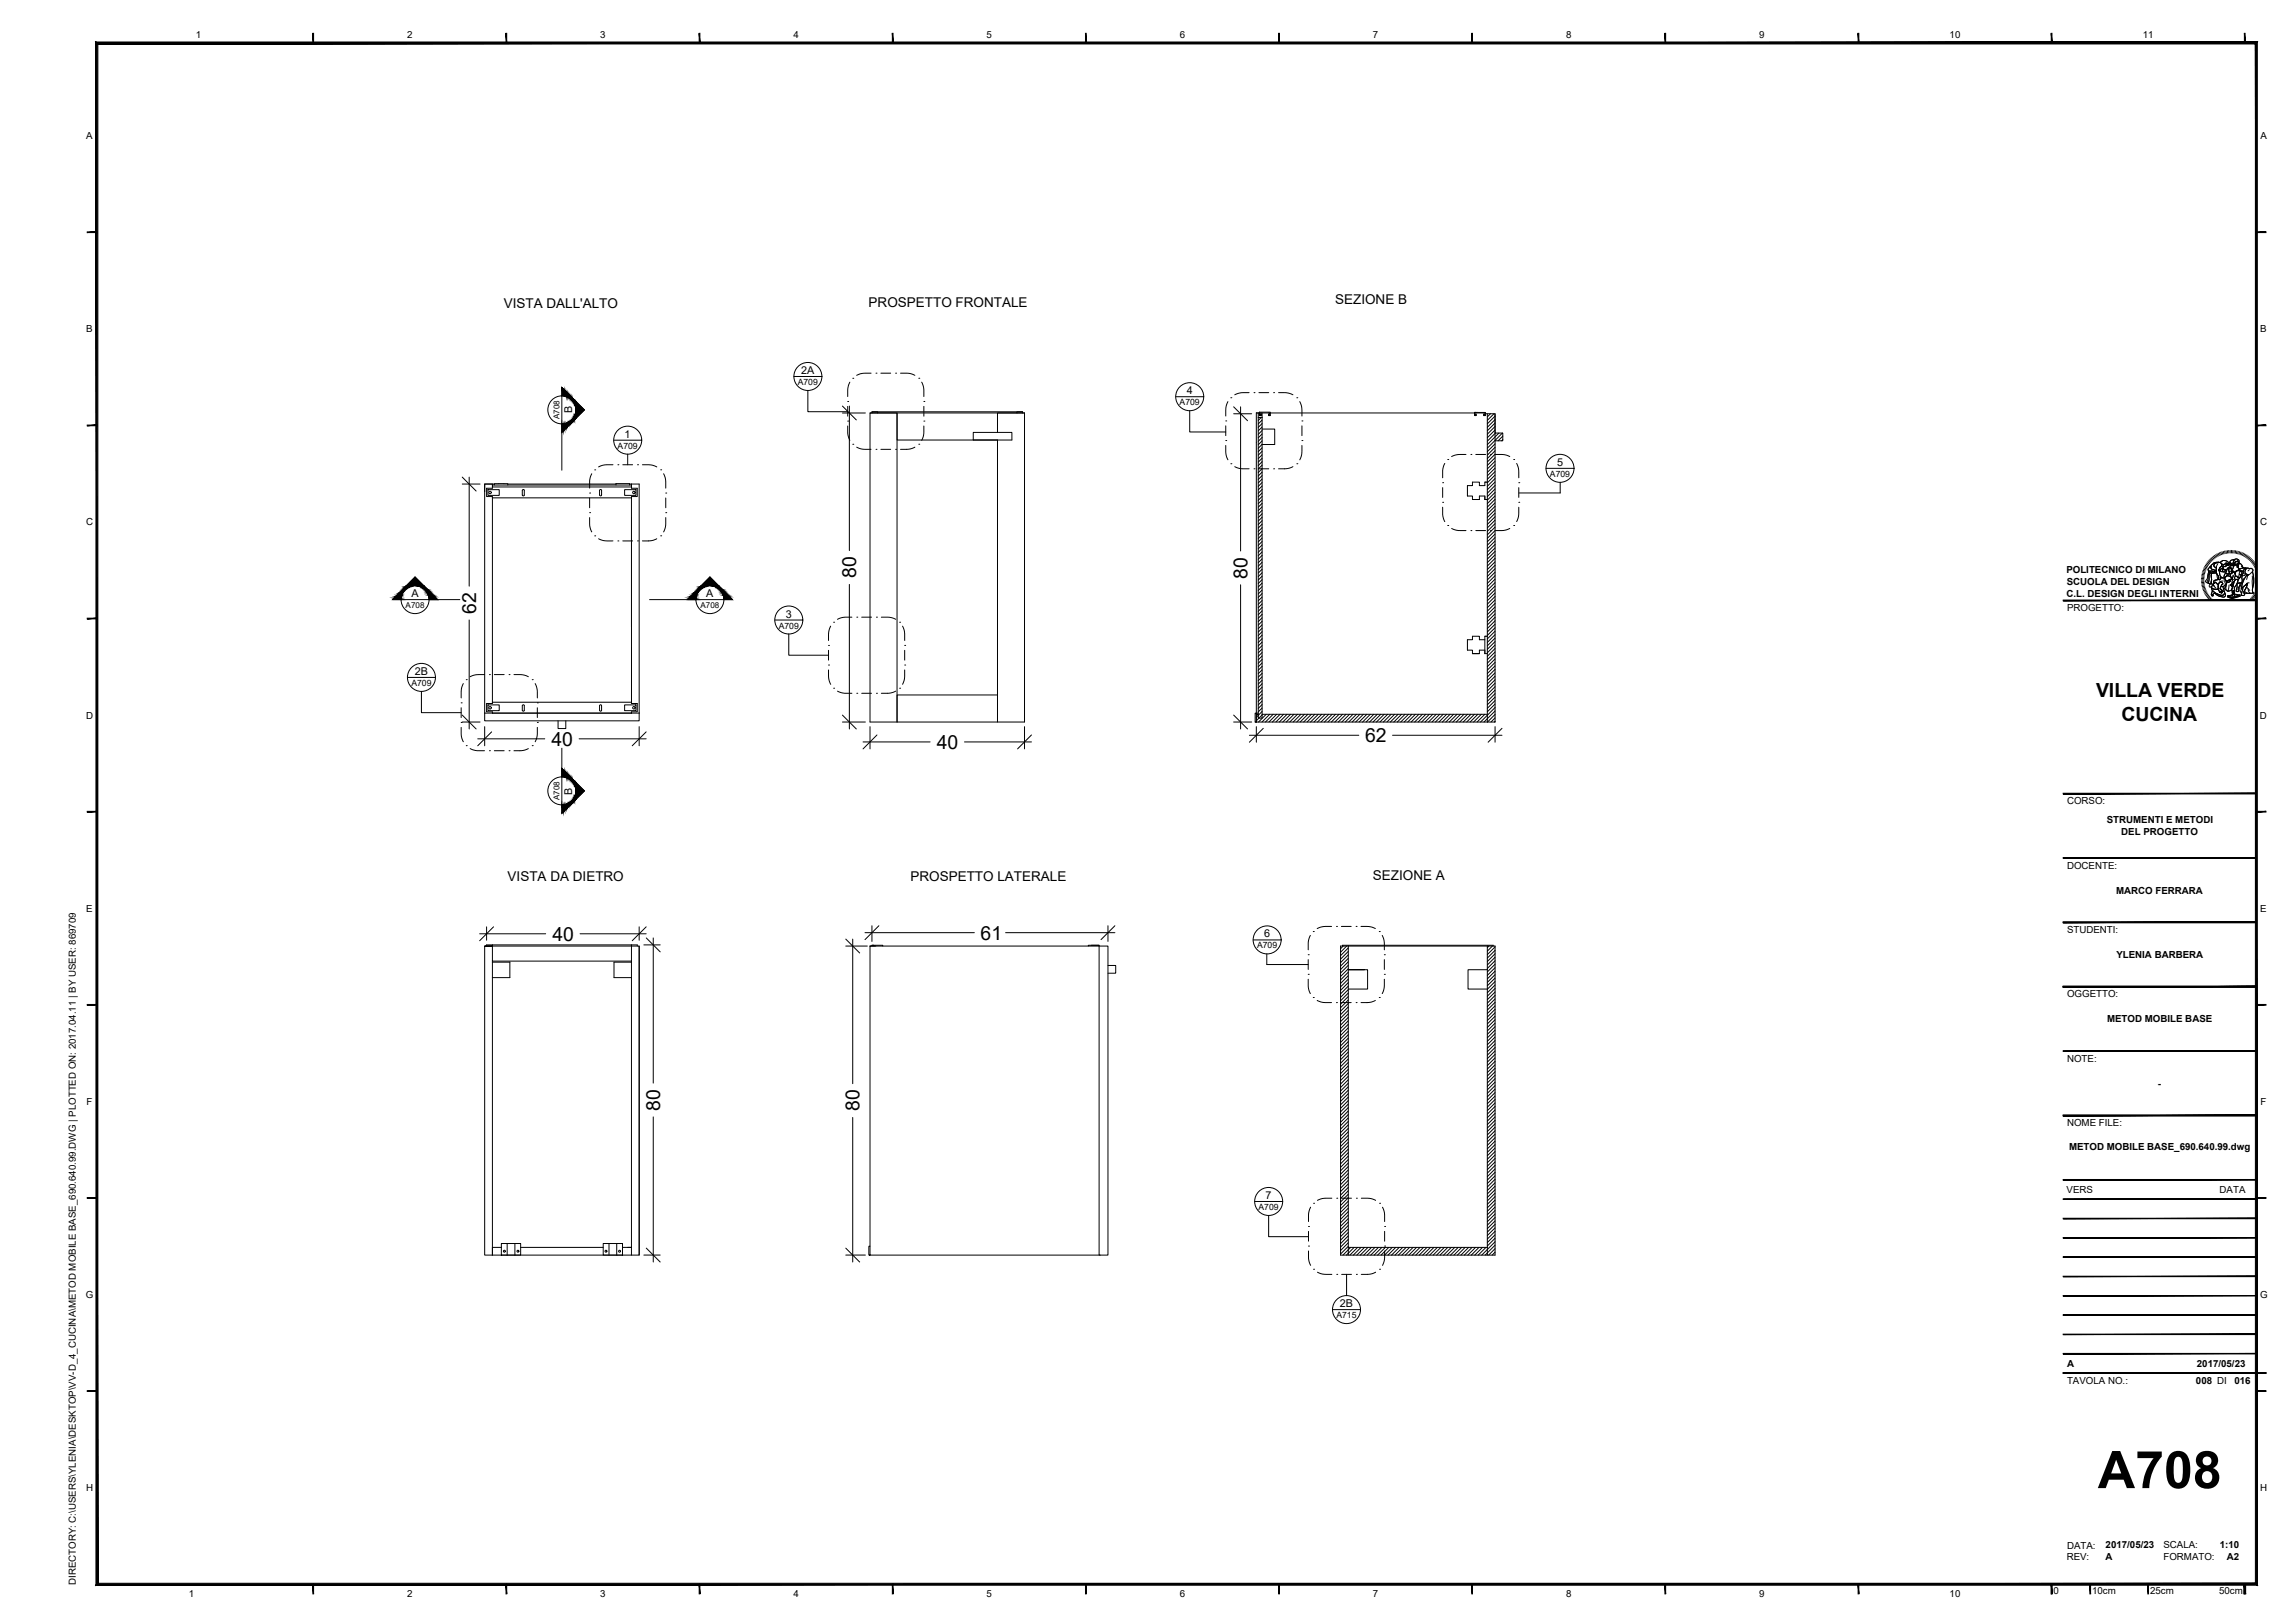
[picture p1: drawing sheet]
<svg xmlns="http://www.w3.org/2000/svg" width="594mm" height="420mm" viewBox="0 0 594 420" stroke-linecap="round" stroke-linejoin="round" font-family="sans-serif">
<defs><g id="words">
<text font-size="13.4" x="543" y="385.2">A708</text>
<g font-size="5">
<text x="221.6" y="149.7" transform="rotate(-90 221.6 149.7)">80</text>
<text x="322.9" y="149.8" transform="rotate(-90 322.9 149.8)">80</text>
<text x="123.2" y="158.9" transform="rotate(-90 123.2 158.9)">62</text>
<text x="542.6" y="180.6">VILLA VERDE</text>
<text x="549.2" y="186.6">CUCINA</text>
<text x="142.8" y="193">40</text>
<text x="242.5" y="193.8">40</text>
<text x="353.4" y="192.1">62</text>
<text x="143" y="243.5">40</text>
<text x="253.8" y="243.2">61</text>
<text x="170.9" y="287.5" transform="rotate(-90 170.9 287.5)">80</text>
<text x="222.5" y="287.7" transform="rotate(-90 222.5 287.7)">80</text>
</g>
<g font-size="3.5">
<text x="130.4" y="79.7">VISTA DALL'ALTO</text>
<text x="224.9" y="79.5">PROSPETTO FRONTALE</text>
<text x="345.6" y="78.8">SEZIONE B</text>
<text x="355.4" y="227.8">SEZIONE A</text>
<text x="131.4" y="228.1">VISTA DA DIETRO</text>
<text x="235.7" y="228.2">PROSPETTO LATERALE</text>
</g>
<g font-size="2.8">
<text x="207.4" y="96.8">2A</text>
<text x="148.1" y="107" transform="rotate(-90 148.1 107)">B</text>
<text x="307.2" y="102.1">4</text>
<text x="161.7" y="113.3">1</text>
<text x="403" y="120.6">5</text>
<text x="106.5" y="154.6">A</text>
<text x="182.8" y="154.6">A</text>
<text x="203.4" y="159.9">3</text>
<text x="107.4" y="174.7">2B</text>
<text x="148.1" y="205.7" transform="rotate(-90 148.1 205.7)">B</text>
<text x="327.2" y="242.7">6</text>
<text x="327.6" y="310.4">7</text>
<text x="346.8" y="338.4">2B</text>
</g>
<g font-size="2.5">
<text x="50.7" y="10">1</text>
<text x="105.4" y="10">2</text>
<text x="155.4" y="10">3</text>
<text x="205.4" y="10">4</text>
<text x="255.4" y="10">5</text>
<text x="305.4" y="10">6</text>
<text x="355.4" y="10">7</text>
<text x="405.4" y="10">8</text>
<text x="455.4" y="10">9</text>
<text x="504.7" y="10">10</text>
<text x="554.7" y="10">11</text>
<text x="22.3" y="36">A</text>
<text x="585.1" y="36">A</text>
<text x="22.3" y="86">B</text>
<text x="585.1" y="86">B</text>
<text x="22.3" y="136">C</text>
<text x="585.1" y="136">C</text>
<text x="534.9" y="148.4">POLITECNICO DI MILANO</text>
<text x="535" y="154.4">C.L. DESIGN DEGLI INTERNI</text>
<text x="535" y="151.4">SCUOLA DEL DESIGN</text>
<text x="535.1" y="158.2">PROGETTO:</text>
<text x="22.3" y="186">D</text>
<text x="585" y="186">D</text>
<text x="535.1" y="208.2">CORSO:</text>
<text x="545.3" y="213.2">STRUMENTI E METODI</text>
<text x="549.1" y="216.2">DEL PROGETTO</text>
<text x="535.1" y="224.9">DOCENTE:</text>
<text x="547.7" y="231.3">MARCO FERRARA</text>
<text x="22.3" y="236">E</text>
<text x="585.1" y="236">E</text>
<text x="535.1" y="241.6">STUDENTI:</text>
<text x="547.8" y="248">YLENIA BARBERA</text>
<text x="535.1" y="258.2">OGGETTO:</text>
<text x="545.4" y="264.7">METOD MOBILE BASE</text>
<text x="535.1" y="274.9">NOTE:</text>
<text x="558.6" y="281.3">-</text>
<text x="22.4" y="286">F</text>
<text x="585.1" y="286">F</text>
<text x="535.1" y="291.6">NOME FILE:</text>
<text x="535.6" y="297.8">METOD MOBILE BASE_690.640.99.dwg</text>
<text x="534.9" y="308.8">VERS</text>
<text x="574.6" y="308.8">DATA</text>
<text x="22.2" y="336">G</text>
<text x="585" y="336">G</text>
<text x="535.1" y="353.8">A</text>
<text x="568.7" y="353.8">2017/05/23</text>
<text x="535.1" y="358.4">TAVOLA NO.:</text>
<text x="568.4" y="358.4">008 DI</text>
<text x="578.4" y="358.4">016</text>
<text x="22.3" y="386">H</text>
<text x="585.1" y="386">H</text>
<text x="535.1" y="400.9">DATA:</text>
<text x="545.1" y="400.8">2017/05/23</text>
<text x="560" y="400.8">SCALA:</text>
<text x="574.6" y="400.8">1:10</text>
<text x="535" y="403.8">REV:</text>
<text x="545.1" y="403.8">A</text>
<text x="560" y="403.8">FORMATO:</text>
<text x="576.4" y="403.8">A2</text>
<text x="19.6" y="410.4" transform="rotate(-90 19.6 410.4)">DIRECTORY: C:\USERS\YLENIA\DESKTOP\VV-D_4_CUCINA\METOD MOBILE BASE_690.640.99.DWG | PLOTTED ON: 2017.04.11 | BY USER: 869709</text>
<text x="48.9" y="413.5">1</text>
<text x="105.4" y="413.5">2</text>
<text x="155.4" y="413.5">3</text>
<text x="205.4" y="413.5">4</text>
<text x="255.4" y="413.5">5</text>
<text x="305.4" y="413.5">6</text>
<text x="355.4" y="413.5">7</text>
<text x="405.4" y="413.5">8</text>
<text x="455.4" y="413.5">9</text>
<text x="504.7" y="413.5">10</text>
<text x="531.6" y="412.6">0</text>
<text x="541.6" y="412.6">10cm</text>
<text x="556.6" y="412.6">25cm</text>
<text x="574.4" y="412.6">50cm</text>
</g>
<g font-size="2.2">
<text x="206.5" y="99.7">A709</text>
<text x="305.4" y="104.9">A709</text>
<text x="159.9" y="116.2">A709</text>
<text x="401.2" y="123.4">A709</text>
<text x="201.6" y="162.7">A709</text>
<text x="106.5" y="177.6">A709</text>
<text x="325.4" y="245.5">A709</text>
<text x="325.8" y="313.2">A709</text>
<text x="345.9" y="341.2">A715</text>
</g>
<g font-size="2.1">
<text x="144.8" y="108.6" transform="rotate(-90 144.8 108.6)">A708</text>
<text x="105" y="157.3">A708</text>
<text x="181.3" y="157.3">A708</text>
<text x="144.8" y="207.2" transform="rotate(-90 144.8 207.2)">A708</text>
</g>
</g></defs>
<!-- layer: A-FURN -->
<g fill="none" stroke="#000" stroke-width=".26">
<path d="M225.2 106.9h40v80h-40zM225.2 106.9h7v80v-7h26M232.2 106.9v7h26v73M251.9 111.9h10v2h-10zM265.2 106.9h-7v5M325.2 106.9h.5M325.7 108.1h1v77.8h-1v-1h-.5h.5zM326.5 108.1l-.8 .8M326.7 108.7l-1 1.1M326.7 109.6l-1 1M326.7 110.5l-1 1M326.7 111.4l-1 1"/>
<path d="M326.7 112.3l-1 1M326.7 113.2l-1 1M326.7 114.1l-1 1M326.7 115l-1 1M326.7 115.9l-1 1M326.7 116.8l-1 1M326.7 117.7l-1 1M326.7 118.6l-1 1M326.7 119.5l-1 1M328.8 106.9h52.9M384.5 107.1h2.5v79.8h-61.8v-2M385 107.1v79.8"/>
<path d="M385.8 107.1l-.8 .8M386.7 107.1l-1.7 1.7M387 116.7l-2 2M387 117.6l-2 2M387 107.1v5h2v2h-2M387 107.7l-2 2M387 108.6l-2 2M387 109.5l-2 2M387 110.4l-2 2M387 111.3l-2 2M387 114.9l-2 2M387 115.8l-2 2"/>
<path d="M387 118.5l-2 2M387 119.4l-2 2M387.1 112.1l-2.1 2.1M388 112.1l-3 3M388.9 112.1l-3.9 3.9M389 112.9l-1.2 1.2M389 113.8l-.3 .3M127.5 125.6v-.3h-2v59.3M127.5 128.9v52.9M128 125.3h-2.5v2M131.5 125.3h28M163 125.3h2.5v59.3"/>
<path d="M163.5 128.9v52.9M163.5 125.3v.3M326.7 121.4l-1 .9M326.7 120.4l-1 1M326.7 121.3v.1M326.7 122.2l-1 1M326.7 123.1l-1 1M326.7 124l-1 1M326.7 124.9l-1 1M326.7 125.8l-1 1M326.7 126.7l-1 1M326.7 127.6l-1 1"/>
<path d="M326.7 128.5l-1 1M326.7 129.4l-1 1M326.7 130.3l-1 1M326.7 131.2l-1 1M326.7 132.1l-1 1M326.7 133l-1 1M326.7 133.9l-1 1M326.7 134.8l-1 1M326.7 135.7l-1 1M326.7 136.6l-1 1M326.7 137.5l-1 1M326.7 138.4l-1 1"/>
<path d="M326.7 139.3l-1 1M387 135.6l-2 2M387 136.5l-2 2M387 120.3l-2 2M387 121.2l-2 2M387 122.1l-2 2M387 123l-2 2M387 123.9l-2 2M387 124.8l-2 2M387 125.7l-2 2M387 126.6l-2 2M387 127.5l-2 2"/>
<path d="M387 128.4l-2 2M387 129.3l-2 2M387 130.2l-2 2M387 131.1l-2 2M387 132l-2 2M387 132.9l-2 2M387 133.8l-2 2M387 134.7l-2 2M387 137.4l-2 2M387 138.3l-2 2M387 139.2l-2 2M326.7 140.2l-1 1"/>
<path d="M326.7 141.1l-1 1M326.7 142l-1 1M326.7 142.9l-1 1M326.7 143.8l-1 1M326.7 144.7l-1 1M326.7 145.6l-1 1M326.7 146.5l-1 1M326.7 147.4l-1 1M326.7 148.3l-1 1M326.7 149.2l-1 1M326.7 150.1l-1 1M326.7 151l-1 1"/>
<path d="M326.7 151.9l-1 1M326.7 152.8l-1 1M326.7 153.7l-1 .9M326.7 154.6l-1 .9M326.7 155.5l-1 .9M326.7 156.3l-1 1M326.7 157.2l-1 1M326.7 158.1l-1 1M326.7 159l-1 1M326.7 159.9l-1 1M387 140.1l-2 2M387 140.9l-2 2"/>
<path d="M387 141.8l-2 2M387 142.7l-2 2M387 143.6l-2 2M387 144.5l-2 2M387 145.4l-2 2M387 146.3l-2 2M387 147.2l-2 2M387 148.1l-2 2M387 149l-2 2M387 149.9l-2 2M387 150.8l-2 2M387 151.7l-2 2"/>
<path d="M387 152.6l-2 2M387 153.5l-2 2M387 154.4l-2 2M387 155.3l-2 2M387 156.2l-2 2M387 157.1l-2 2M387 158l-2 2M387 158.9l-2 2M387 159.8l-2 2M326.7 167.1l-1 1M326.7 168l-1 1M326.7 178.8l-1 1"/>
<path d="M326.7 179.7l-1 1M326.7 160.8l-1 1M326.7 161.7l-1 1M326.7 162.6l-1 1M326.7 163.5l-1 1M326.7 164.4l-1 1M326.7 165.3l-1 1M326.7 166.2l-1 1M326.7 168.9l-1 1M326.7 169.8l-1 1M326.7 170.7l-1 1M326.7 171.6l-1 1"/>
<path d="M326.7 172.5l-1 1M326.7 173.4l-1 1M326.7 174.3l-1 1M326.7 175.2l-1 1M326.7 176.1l-1 1M326.7 177l-1 1M326.7 177.9l-1 1M387 160.7l-2 2M387 161.6l-2 2M387 162.5l-2 2M387 163.4l-2 2M387 164.3l-2 2"/>
<path d="M387 165.2l-2 2M387 166.1l-2 2M387 167l-2 2M387 167.9l-2 2M387 168.8l-2 2M387 169.7l-2 2M387 170.6l-2 2M387 171.5l-2 2M387 172.4l-2 2M387 173.3l-2 2M387 174.2l-2 2M387 175.1l-2 2"/>
<path d="M387 176l-2 2M387 176.9l-2 2M387 177.8l-2 2M387 178.7l-2 2M387 179.6l-2 2M125.5 184.6v2h40v-2M125.5 184.6h2M144.5 186.6v2h2v-2M163.5 184.6h2M326.7 184.2l-1.5 1.5M326.7 180.6l-1 1M326.7 181.5l-1 1"/>
<path d="M326.7 182.4l-1 1M326.7 183.3l-1 1M326.7 184.9h58.3M326.9 184.9l-1.7 1.7M327.8 184.9l-2 2M328.7 184.9l-2 2M329.6 184.9l-2 2M330.5 184.9l-2 2M331.4 184.9l-2 2M332.3 184.9l-2 2M333.2 184.9l-2 2M334.1 184.9l-2 2"/>
<path d="M335 184.9l-2 2M335.9 184.9l-2 2M336.8 184.9l-2 2M337.7 184.9l-2 2M338.6 184.9l-2 2M339.5 184.9l-2 2M340.3 184.9l-2 2M341.2 184.9l-2 2M342.1 184.9l-2 2M343 184.9l-2 2M343.9 184.9l-2 2M344.8 184.9l-2 2"/>
<path d="M345.7 184.9l-2 2M346.6 184.9l-2 2M347.5 184.9l-2 2M348.4 184.9l-2 2M349.3 184.9l-2 2M350.2 184.9l-2 2M351.1 184.9l-2 2M352 184.9l-2 2M352.9 184.9l-2 2M353.8 184.9l-2 2M354.7 184.9l-2 2M355.6 184.9l-2 2"/>
<path d="M356.5 184.9l-2 2M357.4 184.9l-2 2M358.3 184.9l-2 2M359.2 184.9l-2 2M360.1 184.9l-2 2M361 184.9l-2 2M361.9 184.9l-2 2M362.8 184.9l-2 2M363.7 184.9l-2 2M364.6 184.9l-2 2M365.5 184.9l-2 2M366.4 184.9l-2 2"/>
<path d="M367.3 184.9l-2 2M368.2 184.9l-2 2M369.1 184.9l-2 2M370 184.9l-2 2M370.9 184.9l-2 2M371.8 184.9l-2 2M372.7 184.9l-2 2M373.6 184.9l-2 2M374.5 184.9l-2 2M375.4 184.9l-2 2M376.3 184.9l-2 2M377.2 184.9l-2 2"/>
<path d="M378.1 184.9l-2 2M379 184.9l-2 2M379.9 184.9l-2 2M380.8 184.9l-2 2M381.7 184.9l-2 2M382.6 184.9l-2 2M383.5 184.9l-2 2M384.4 184.9l-2 2M387 183.2l-3.7 3.7M387 184.1l-2.8 2.8M387 180.5l-2 2M387 181.4l-2 2"/>
<path d="M387 182.3l-2 2M387 184.9l-2 2M387 185.8l-1.1 1.1M387 186.7l-.2 .2M125.5 244.9h40v80h-40v-80h2M127.5 248.8v76.1v-2h2.3M163.5 248.8v76.1M165.5 244.9v80M225.2 244.9h61.6v80h-61.6zM225.2 244.9h1.5M284.5 244.9v80h.3M286.8 249.9h2v2h-2"/>
<path d="M347.7 244.9l-.7 .7M348.6 244.9l-1.6 1.6M349 258l-2 2M349 258.9l-2 2M349 245.4l-2 2M349 246.3l-2 2M349 247.2l-2 2M349 248.1l-2 2M349 249l-2 2M349 249.9l-2 2M349 250.8l-2 2M349 251.7l-2 2"/>
<path d="M349 252.6l-2 2M349 253.5l-2 2M349 254.4l-2 2M349 255.3l-2 2M349 256.2l-2 2M349 257.1l-2 2M349 259.8l-2 2M385.4 244.9l-.4 .4M386.3 244.9l-1.3 1.3M387 245.1l-2 2M387 246l-2 2M387 246.9l-2 2"/>
<path d="M387 247.8l-2 2M387 248.7l-2 2M387 249.6l-2 2M387 250.5l-2 2M387 251.4l-2 2M387 252.3l-2 2M387 253.2l-2 2M387 254.1l-2 2M387 255l-2 2M387 255.9l-2 2M387 256.8l-2 2M387 257.7l-2 2"/>
<path d="M387 258.6l-2 2M387 259.5l-2 2M349 260.7l-2 2M349 261.6l-2 2M349 262.5l-2 2M349 263.4l-2 2M349 264.3l-2 2M349 265.2l-2 2M349 266.1l-2 2M349 267l-2 2M349 267.9l-2 2M349 268.8l-2 2"/>
<path d="M349 269.7l-2 2M349 270.5l-2 2M349 271.4l-2 2M349 272.3l-2 2M349 273.2l-2 2M349 274.1l-2 2M349 275l-2 2M349 275.9l-2 2M349 276.8l-2 2M349 277.7l-2 2M349 278.6l-2 2M349 279.5l-2 2"/>
<path d="M387 260.4l-2 2M387 261.3l-2 2M387 262.2l-2 2M387 263.1l-2 2M387 264l-2 2M387 264.9l-2 2M387 265.8l-2 2M387 266.7l-2 2M387 267.6l-2 2M387 268.5l-2 2M387 269.4l-2 2M387 270.3l-2 2"/>
<path d="M387 271.2l-2 2M387 272.1l-2 2M387 273l-2 2M387 273.9l-2 2M387 274.8l-2 2M387 275.7l-2 2M387 276.6l-2 2M387 277.5l-2 2M387 278.3l-2 2M387 279.2l-2 2M349 280.4l-2 2M349 281.3l-2 2"/>
<path d="M349 282.2l-2 2M349 283.1l-2 2M349 284l-2 2M349 284.9l-2 2M349 285.8l-2 2M349 286.7l-2 2M349 287.6l-2 2M349 288.5l-2 2M349 289.4l-2 2M349 290.3l-2 2M349 291.2l-2 2M349 292.1l-2 2"/>
<path d="M349 293l-2 2M349 293.9l-2 2M349 294.8l-2 2M349 295.7l-2 2M349 296.6l-2 2M349 297.5l-2 2M349 298.4l-2 2M349 299.3l-2 2M387 280.1l-2 2M387 281l-2 2M387 281.9l-2 2M387 282.8l-2 2"/>
<path d="M387 283.7l-2 2M387 284.6l-2 2M387 285.5l-2 2M387 286.4l-2 2M387 287.3l-2 2M387 288.2l-2 2M387 289.1l-2 2M387 290l-2 2M387 290.9l-2 2M387 291.8l-2 2M387 292.7l-2 2M387 293.6l-2 2"/>
<path d="M387 294.5l-2 2M387 295.4l-2 2M387 296.3l-2 2M387 297.2l-2 2M387 298.1l-2 2M387 299l-2 2M387 299.9l-2 2M349 300.2l-2 2M349 301.1l-2 2M349 302l-2 2M349 302.9l-2 2M349 303.8l-2 2"/>
<path d="M349 304.7l-2 2M349 305.6l-2 2M349 306.5l-2 2M349 307.4l-2 2M349 308.3l-2 2M349 309.2l-2 2M349 310.1l-2 2M349 311l-2 2M349 311.9l-2 2M349 312.8l-2 2M349 313.7l-2 2M349 314.6l-2 2"/>
<path d="M349 315.5l-2 2M349 316.3l-2 2.1M349 317.2l-2 2M349 318.1l-2 2M349 319l-2 2M349 319.9l-2 2M387 300.8l-2 2M387 301.7l-2 2M387 302.6l-2 2M387 303.5l-2 2M387 304.4l-2 2M387 305.3l-2 2"/>
<path d="M387 306.2l-2 2M387 307.1l-2 2M387 308l-2 2M387 308.9l-2 2M387 309.8l-2 2M387 310.7l-2 2M387 311.6l-2 2M387 312.5l-2 2M387 313.4l-2 2M387 314.3l-2 2M387 315.2l-2 2M387 316.1l-2 2"/>
<path d="M387 317l-2 2M387 317.9l-2 2M387 318.8l-2 2M387 319.7l-2 2M134.8 322.9h21.3M161.1 322.9h2.4M349 320.8l-2 2M349 321.7l-2 2M349 322.6l-2 2M349 324.9v-80h-2v80h40v-80h-2v80M349 322.9h36M349.6 322.9l-2 2"/>
<path d="M350.5 322.9l-2 2M351.4 322.9l-2 2M352.3 322.9l-2 2M353.2 322.9l-2 2M354.1 322.9l-2 2M355 322.9l-2 2M355.9 322.9l-2 2M356.8 322.9l-2 2M357.7 322.9l-2 2M358.6 322.9l-2 2M359.5 322.9l-2 2M360.4 322.9l-2 2"/>
<path d="M361.3 322.9l-2 2M362.2 322.9l-2 2M363.1 322.9l-2 2M364 322.9l-2 2M364.9 322.9l-2 2M365.8 322.9l-2 2M366.7 322.9l-2 2M367.6 322.9l-2 2M368.5 322.9l-2 2M369.4 322.9l-2 2M370.3 322.9l-2 2M371.2 322.9l-2 2"/>
<path d="M372.1 322.9l-2 2M373 322.9l-2 2M373.9 322.9l-2 2M374.8 322.9l-2 2M375.7 322.9l-2 2M376.6 322.9l-2 2M377.5 322.9l-2 2M378.4 322.9l-2 2M379.3 322.9l-2 2M380.2 322.9l-2 2M381.1 322.9l-2 2M382 322.9l-2 2"/>
<path d="M382.8 322.9l-2 2M383.7 322.9l-2 2M384.6 322.9l-2 2M387 321.5l-3.5 3.4M387 322.4l-2.6 2.5M387 320.6l-2 2M387 323.3l-1.7 1.6M387 324.1l-.8 .8"/>
</g>
<!-- layer: VITI E CERNIERE -->
<g fill="none" stroke="#000" stroke-width=".26">
<path d="M225.7 106.9v-.3h39v.3M225.7 106.6h1.5v.3M264.7 106.6h-1.5v.3M325.2 106.9v77.7h-.3v2.3h.3M326 106.7h2.8v.9h-.4v-.4l.3 .2v-.5h-2.6v.5l.3-.2v.4h-.4zM326 106.7v.9h.4v-.7M326 106.9h-.3v1.2M326 106.8v.8M326.7 111.1h3.3v4h-3.3M326.7 106.9v1.2M381.7 106.8h2.8v.8h-.4v-.4l.3 .2v-.5h-2.6v.5l.3-.2v.4h-.4zM381.7 106.8h.4"/>
<path d="M126.3 126.8h2.9v1.4h-2.9zM127.5 126.1v.3h-1.5v2.1h1.5v.4h36v-.4h1.5v-2.1h-1.5v-.3M127.5 125.6h36v.5h-36zM128 125.6v-.4h2.5h1v.4M135.3 126.8l.4 .1v1.3l-.2 .2-.3-.2zM155.3 126.8l.4 .1v1.3l-.2 .2-.3-.2zM159.5 125.6v-.4h3.5v.4M161.7 126.8h2.9v1.4h-2.9zM381.2 129.3h1.8v-.9h1.4v.9h.6M381.2 129.3h1.8M384.5 124.8h.1M385 124.8h-.6v.9h-1.4v-.9h-1.8v.9h-1.3v2.7h1.3v.9"/>
<path d="M381.2 169.2h1.8M384.4 165.6h-1.4v-.9h-1.8v.9h-1.3v2.7h1.3v.9M384.4 168.3h-1.4v.9h-1.8M384.5 164.7h.1M385 164.7h-.6v4.5h.6M126 182.1h1.5v-.3h36v.3h1.5v2.2h-1.5v.3h-36v-.3h-1.5zM126.3 182.5h2.9v1.5h-2.9zM135.3 182.5l.4 .2v1.2l-.2 .2-.3-.2zM155.3 182.5l.4 .2v1.2l-.2 .2-.3-.2zM161.7 182.5h2.9v1.5h-2.9zM325 186.9h.1M325.7 184.6h-.5v2.3h-.2"/>
<path d="M126 244.9v-.3h39v.3M127.5 249.1h4.5v4h-4.5M163.5 244.6v4.2h-36v-4.2v.3M163.5 249.1h-4.6v4h4.6M225.7 244.7h2.8v.2M225.7 244.7h.5v.2M225.7 244.7v.2M282.5 244.7h2v.2M284.5 244.7h-2.8v.2M347.5 244.9v-.2h39v.2M349 244.9h36M353.2 251h-4.2h5v5h-5"/>
<path d="M385 251h-5v5h5M129.8 321.9h5v3h-5zM131.3 321.9v3M133.3 321.9v3M156.1 321.9h5v3h-5zM157.6 321.9v3M159.6 321.9v3M225.2 322.6h-.3v2.3h.2"/>
<circle cx="126.9" cy="127.5" r=".32"/>
<circle cx="164.1" cy="127.5" r=".32"/>
<circle cx="126.9" cy="183.2" r=".32"/>
<circle cx="164.1" cy="183.2" r=".32"/>
<circle cx="130.6" cy="323.9" r=".25"/>
<circle cx="134.1" cy="323.9" r=".25"/>
<circle cx="156.9" cy="323.9" r=".25"/>
<circle cx="160.4" cy="323.9" r=".25"/>
</g>
<!-- layer: TRATTEGGIO -->
<g fill="none" stroke="#000" stroke-width=".26">
<path d="M220 98.9l-.5 1.8-.1 2M220.8 97.9h.1M225.5 96.6l-2.4 .1-1.3 .5M226.8 96.6h.1M228 96.6h2.6M231.8 96.6h.1M233.1 96.6l2.4 .1 1.3 .5M237.8 97.9h.1M238.6 98.9l.5 1.4v2.4M219.4 103.9h.1M219.4 109h.1M219.4 110.3l.1 2 .5 1.7"/>
<path d="M219.4 105.2v2.5M220.8 115h.1M221.8 115.8l1.3 .5h2.4M226.8 116.3h.1M228 116.3h2.6M231.8 116.3h.1M236.8 115.8l-1.3 .5h-2.4M237.8 115h.1M239.1 110.3v2.4l-.5 1.3M239.1 109h.1M239.1 103.9h.1M239.1 105.2v2.5"/>
<path d="M317.3 109h.1M317.3 114h.1M317.3 115.3l.1 2.4 .5 1.3M317.3 110.2v2.6M317.9 104l-.5 1.3-.1 2.4M318.6 103h.1M323.3 101.6l-1.9 .1-1.8 .5M324.6 101.6h.1M325.9 101.6h2.5M329.7 101.6h.1M331 101.6l1.9 .1 1.8 .5M335.7 103h.1"/>
<path d="M336.5 104l.4 1.3 .1 2.4M337 115.3l-.1 2.4-.4 1.3M337 114h.1M337 109h.1M337 110.2v2.6M374 120l-.5 1.7-.1 2M374.8 119h.1M379.5 117.6l-2.4 .1-1.3 .5M380.8 117.6h.1M382 117.6h2.6M385.8 117.6h.1M387.1 117.6l2.4 .1 1.3 .5"/>
<path d="M391.8 119h.1M392.6 120l.5 1.3v2.4M152.6 127.6h.1M152.6 132.7h.1M152.6 134v2l.6 1.7M152.6 128.9v2.5M153.2 122.6l-.6 1.8v2M153.9 121.6h.1M153.9 138.7h.1M155 139.5l1.3 .5h2.4M158.7 120.3l-2.4 .1-1.4 .5M159.9 120.3h.1"/>
<path d="M161.2 120.3h2.6M165 120.3h.1M166.3 120.3l2.4 .1 1.3 .5M170 139.5l-1.3 .5h-2.4M171 138.7h.1M171 121.6h.1M171.8 122.6l.5 1.4v2.4M172.3 134v2.4l-.5 1.3M172.3 132.7h.1M172.3 127.6h.1M172.3 128.9v2.5M318.6 120.1h.1"/>
<path d="M319.6 120.8l1.4 .5 2.3 .1M324.6 121.4h.1M325.9 121.4h2.5M329.7 121.4h.1M334.7 120.8l-1.3 .5-2.4 .1M335.7 120.1h.1M373.4 125h.1M373.4 130h.1M373.4 131.3l.1 2 .5 1.7M373.4 126.2v2.6M374.8 136h.1M375.8 136.8l1.7 .5 2 .1"/>
<path d="M380.8 137.4h.1M382 137.4h2.6M385.8 137.4h.1M390.8 136.8l-1.7 .5-2 .1M391.8 136h.1M393.1 131.3v2.4l-.5 1.3M393.1 130h.1M393.1 125h.1M393.1 126.2v2.6M159.9 140h.1M161.2 140h2.6M165 140h.1"/>
<path d="M220.5 159.8h-2.4l-1.3 .5M221.8 159.8h.1M223.1 159.8h2.5M226.9 159.8h.1M228.1 159.8h2.4l1.4 .5M119.9 177l-.4 1.3-.1 2.4M120.7 176h.1M125.4 174.6l-2.4 .1-1.3 .5M126.7 174.6h.1M128 174.6h2.5M131.8 174.6h.1M133 174.6l2.4 .1 1.4 .5"/>
<path d="M137.8 176h.1M138.5 177l.6 1.7v2M214.5 167.1h.1M214.5 172.2h.1M214.5 173.4v2l.5 1.8M214.5 168.4v2.5M215 162.1l-.5 1.7v2M215.8 161.1h.1M215.8 178.2h.1M216.8 178.9l1.7 .6h2M221.8 179.5h.1M223.1 179.5h2.5"/>
<path d="M226.9 179.5h.1M231.9 178.9l-1.8 .6h-2M232.9 178.2h.1M232.9 161.1h.1M233.6 162.1l.5 1.3 .1 2.4M234.2 173.4l-.1 2.4-.5 1.3M234.2 172.2h.1M234.2 167.1h.1M234.2 168.4v2.5M119.4 182h.1M119.4 187h.1M119.4 188.3l.1 2.4 .4 1.3"/>
<path d="M119.4 183.2v2.6M120.7 193h.1M121.7 193.8l1.7 .5h2M126.7 194.3h.1M128 194.3h2.5M131.8 194.3h.1M136.8 193.8l-1.8 .5h-2M137.8 193h.1M139.1 188.3v2l-.6 1.7M139.1 187h.1M139.1 182h.1M139.1 183.2v2.6"/>
<path d="M344.7 239.8l-2 .1-1.7 .5M346 239.8h.1M347.2 239.8h2.6M351 239.8h.1M352.3 239.8l2 .1 1.7 .5M338.6 247.2h.1M338.6 252.2h.1M338.6 253.5l.1 2 .5 1.7M338.6 248.4v2.6M339.2 242.2l-.5 1.7-.1 2M340 241.2h.1M340 258.2h.1"/>
<path d="M341 259l1.3 .5h2.4M346 259.5h.1M347.2 259.5h2.6M351 259.5h.1M356 259l-1.3 .5h-2.4M357 258.2h.1M357 241.2h.1M357.8 242.2l.5 1.3v2.4M358.3 253.5v2.4l-.5 1.3M358.3 252.2h.1M358.3 247.2h.1M358.3 248.4v2.6"/>
<path d="M338.7 317.5h.1M338.7 318.8v2.5M339.3 312.5l-.6 1.8v1.9M340 311.5h.1M344.8 310.2l-2.4 .1-1.4 .5M346 310.2h.1M347.3 310.2h2.5M351.1 310.2h.1M352.4 310.2l2.4 .1 1.3 .5M357.1 311.5h.1M357.9 312.5l.4 1.4 .1 2.3M358.4 317.5h.1"/>
<path d="M358.4 318.8v2.5M338.7 322.6h.1M338.7 323.9v1.9l.6 1.8M340 328.6h.1M341 329.3l1.4 .5 2.4 .1M346 329.9h.1M347.3 329.9h2.5M351.1 329.9h.1M356.1 329.3l-1.3 .5-2.4 .1M357.1 328.6h.1M358.4 323.9l-.1 2.3-.4 1.4M358.4 322.6h.1"/>
</g>
<!-- layer: G-ANNO-LOGO -->
<g fill="none" stroke="#000" stroke-width=".26">
<path d="M569.8 150.1h.7M569.8 149.8h.7M569.9 149.4l.7 .1M569.9 149l.7 .1M570 148.7l.6 .1M570 148.4l.7 .1M570.1 148l.7 .2M570.2 147.7l.7 .2M570.4 147.3l.6 .3M570.5 147l.6 .3M570.5 150.4l-.7 .1M570.5 150.8h-.6"/>
<path d="M570.6 151.1l-.7 .1M570.6 151.4l-.6 .1M570.7 146.7l.6 .3M570.7 151.7l-.7 .2M570.8 152l-.7 .2M570.8 146.4l.6 .3M570.9 152.4l-.7 .2M571 152.7l-.6 .2M571 146.1l.6 .3M571.1 153l-.6 .2M571.2 145.8l.6 .3M571.3 153.3l-.7 .3"/>
<path d="M571.4 153.5l-.6 .4M571.4 145.5l.6 .4M571.6 153.8l-.6 .4M571.7 145.2l.5 .4M571.8 147.7l.6 .1a.84 .84 0 0 0 1.3-.1l.1 .6-1 .1a.78 .78 0 0 1-1.1-.5zM571.8 147.7v.5M571.8 154.1l-.6 .4M571.9 144.9l.5 .5M571.9 148.2l-.3 .6-.1 1.4-.3 .6 .4 .2M571.9 154.4l-.5 .4M572 146.8l.3-.3v.3a.83 .83 0 0 0 1 .8l.3 .1-.2 .1a.75 .75 0 0 1-1 0l-.3 .1a.51 .51 0 0 1-.5-.4 .51 .51 0 0 1 .3-.6zM572.1 148.3l.5 .1-.2 .4 .1 1.2-.1 1.1h-.2a.44 .44 0 0 1-.5-.1 .44 .44 0 0 1 .1-.6v-1.4z"/>
<path d="M572.1 144.7l.5 .5M572.1 154.6l-.5 .4M572.2 148.3l-.3 .4-.1 1.4-.2 .8 .7 .2M572.3 146.5l-.5 .5a.44 .44 0 0 0-.2 .6 .44 .44 0 0 0 .5 .3l.6-.1a.65 .65 0 0 0 .9-.1M572.4 154.9l-.5 .4M572.4 144.4l.5 .5M572.4 151.9a1.22 1.22 0 0 0 1.8 .5M572.5 146.2l.6-.5 1.3-.1a.99 .99 0 0 0-1.3 1l.6 .3v.8l-.5-.1a.77 .77 0 0 1-.9-.8zM572.5 152.2l.6 .3 1.1-.1 .1 .4 .3 .3-.1 .3 .3-.2 .2 .3-.1-.5 .3 .4-.1-.4 .4 .1-.8-.7 .3-.7 .4 .1 .3 1a.83 .83 0 0 1-.1 1.2 .83 .83 0 0 1-1.2-.1l-1.3-.6-.5-.5zM572.5 152.2l.1 .6 .8 .7 1.9 .8M572.6 155.1l-.5 .5M572.6 148.4l-.2 .6v2.1"/>
<path d="M572.6 148.4l1.2-.1 .5 1.2v.4l-.4 .2a.61 .61 0 0 0-.8 .7l.2 .1-.4 .4a.56 .56 0 0 1-.5-.8v-1.7zM572.7 144.2l.4 .5M572.7 152.9l1.6 1a1.02 1.02 0 0 0 1.6-.4 .66 .66 0 0 1 0 .9 .66 .66 0 0 1-.9 .1l-1.3-.6a.44 .44 0 0 0-.5-.3 .44 .44 0 0 0-.4 .4v.3h-.2a.85 .85 0 0 1 0-1.2zM572.7 152.9l-.1 .1a.93 .93 0 0 0 0 1.3h.1a.2 .2 0 0 0 .2-.2 .2 .2 0 0 0-.2-.2 .52 .52 0 0 1 .5-.3 .52 .52 0 0 1 .5 .3l.9 .5a1.25 1.25 0 0 0 1.4-.1l-.1-.8M572.8 155.3l-.4 .5M572.9 151.3a.5 .5 0 0 0-.8-.1 .5 .5 0 0 0 .1 .8 .61 .61 0 0 1 .5-.4 .61 .61 0 0 1 .6 .4l.3 .2M573 144l.4 .5M573.1 155.5l-.5 .6M573.1 151l.4-.2 .2 .1a.72 .72 0 0 1 .5 1v.5a1.19 1.19 0 0 1-1.8-.5l.6-.3-.1-.3zM573.1 150.4l1.2-.5 .3 .2 .2-.5 .5-.1 .6 .3 .3 .4a.84 .84 0 0 1-.2 1.3h-.1a.64 .64 0 0 1-.9 .2l.1-.3a.44 .44 0 0 0 0-.7 .44 .44 0 0 0-.7 .2l-.2 .5-.7-.6a.29 .29 0 0 1-.4 0 .29 .29 0 0 1 0-.4zM573.2 143.8l.4 .5M573.3 155.7l-.4 .6"/>
<path d="M573.3 145.9l.9-.3a.75 .75 0 0 1 .9 .5 .75 .75 0 0 1-.5 1l-.3 .4 .2 .4a1.4 1.4 0 0 0 .6 1.5l.2 .2h-.5l-.1 .4a.31 .31 0 0 1-.4-.1 .31 .31 0 0 1 0-.4l-.6-1.4v-1.2a.57 .57 0 0 1-.6-.3 .57 .57 0 0 1 .2-.7zM573.4 150.7l.8 .7M573.5 150.8l-.5 .4v.4M573.5 143.6l.4 .6M573.6 155.9l-.4 .6M573.7 148.3l-1.9-.1-.4 1.6-.5 .7 .2 .3M573.9 143.4l.3 .6M573.9 156.1l-.4 .6M573.9 148.6l.2 1.4M574.1 145.9l-.3 .7-.1 1.2 .6 1.6a.38 .38 0 0 0-.1 .5 .38 .38 0 0 0 .4 .2l.2-.4 .5-.2a1.04 1.04 0 0 1-.8-1.4 1.47 1.47 0 0 1 .6-1.7 1.03 1.03 0 0 0-1.4-.8l-.7 .2-.6 .5-.1 .5a.81 .81 0 0 0 1 .8l.3 .1M574.1 156.3l-.3 .5M574.2 143.2l.3 .7"/>
<path d="M574.3 149.9l-.4 .2a.6 .6 0 0 0-.8 .7l.2 .1M574.4 145.6a.87 .87 0 0 0-1 .2 .87 .87 0 0 0-.1 .9l.4 .2M574.4 156.4l-.3 .6M574.5 143.1l.3 .6M574.6 150.7a.47 .47 0 0 1 .7 .1 .47 .47 0 0 1-.2 .7l-.4 .9 .8 .7-.4-.1 .1 .4-.3-.4 .1 .5-.2-.3-.3 .2 .1-.3-.4-.5v-1.2zM574.6 150.7a.47 .47 0 0 1 .7 .2 .47 .47 0 0 1-.2 .6l-.4 .9 .8 .7-.4-.1 .1 .4-.3-.4 .1 .5-.2-.3-.3 .2 .1-.3-.4-.5v-1.1zM574.6 146.9l.4-.3 .6-.1-.1 .6-1.2 .5zM574.6 147.4l.8-.3 .3 .3-.4 .2 .2 .4a.61 .61 0 0 1-.9-.6zM574.7 147.4a.58 .58 0 0 0 .8 .6M574.7 156.5l-.3 .7M574.8 145.6l.7-.5 1 .2a.3 .3 0 0 1 .3 .3 .3 .3 0 0 1-.4 .3l-.2-.2-.5 .4-.6-.1M574.8 143l.3 .6"/>
<path d="M574.9 145.4l.5-.3h.6l.7 .4a.23 .23 0 0 1 .1 .3 .23 .23 0 0 1-.2 .1l-.4-.2-.1 .2-.6 .3-.8-.5zM575 156.7l-.2 .6M575.1 146l.6 .1 .6-.4 .3 .2-.2 .6-.4 .2-.5-.2-.5 .1zM575.2 142.8l.2 .7M575.3 149.5l.6 .3 .4 .6a.77 .77 0 0 1-.3 1.1M575.3 156.8l-.2 .6M575.4 147.5h.8l-.2 .1a.37 .37 0 0 1-.3 .5 .37 .37 0 0 1-.4-.4zM575.4 151.9l.3 1a.79 .79 0 0 1 0 .9 .79 .79 0 0 1-.8 .3M575.4 147.1l.3 .3M575.5 150.4l-.8 .2M575.5 146.9v.2l-1.1 .5M575.5 142.7l.2 .7"/>
<path d="M575.6 146.5l-.4 .5M575.6 156.9l-.1 .6M575.7 150.1l.7 .5M575.8 147.4a.34 .34 0 0 0-.5 .3 .34 .34 0 0 0 .5 .4 .34 .34 0 0 0 .2-.5l.2-.1h-.6M575.8 150.6a.7 .7 0 0 1 .2 .9 .7 .7 0 0 1-1 .2M575.9 149.8l.1-.4a.94 .94 0 0 1 1.3-.1l.3 .2a.31 .31 0 0 1 .1 .3 .31 .31 0 0 1-.2 .2l-1.2 .4 .6 .4 .4-.3 .2-.5a.32 .32 0 0 0 .2-.2 .32 .32 0 0 0-.1-.3l-.6-.4h-.6l-.5 .7-.2-.1v-.5l.5-.8 .2 .2h1.1l.5-.4v-.3l.6 .2v.5a.73 .73 0 0 1-.2 .9l.1 .8-.2 .4-.4 .1-.2 .6h-.4l.3 .2h.3l-.1 .4 .2-.3-.3 1.1a.98 .98 0 0 1-1.5-.1l-.4-.3 .4-.6 .2-1.1M575.9 149.5l.6-.5 .6 .1 .5 .4a.32 .32 0 0 1 .1 .5 .32 .32 0 0 1-.5 0l-.3 .2a.5 .5 0 0 1-.5 .3 .5 .5 0 0 1-.4-.5zM575.9 142.7l.1 .6M575.9 152.4l.8 .6M576 156.9l-.2 .7M576.1 146.5h.1M576.2 146.1l.1 .1"/>
<path d="M576.2 151.8v.9M576.2 148.4a1.29 1.29 0 0 0-.5 1.3M576.2 142.6l.1 .7M576.2 146.1v.1M576.3 157l-.1 .7M576.3 150.4l1.2-.4-.2 .5-.4 .3-.5-.2zM576.3 151.2l-.3 .9-.4 .5M576.4 150.5v.1M576.6 146.3l.7-.2a.23 .23 0 0 1 .3 .3 .23 .23 0 0 1-.3 .2zM576.6 142.5l.1 .7M576.6 145.9l-.2 .6-.4 .2-.5-.2-.5 .2M576.6 157.1l-.1 .6"/>
<path d="M576.7 154.3l2-.5 1.1 .3-2 .6zM576.7 154.3l1.1 .4v.3l-1.1-.4zM576.7 147h.8l.5 .9a.24 .24 0 0 1-.1 .4 .24 .24 0 0 1-.3-.2 .24 .24 0 0 1 .2-.3l-.2-.6a.44 .44 0 0 0-.7-.1 .44 .44 0 0 0 0 .7l.2 .4a.41 .41 0 0 1-.5 .4 .41 .41 0 0 1-.4-.5zM576.9 147.1l.3-.1 .4 .2 .1 .5a.63 .63 0 0 1 0 .7 .63 .63 0 0 1-.7 .2zM576.9 142.5l.1 .7M576.9 157.1v.7M577 146.1v-.3a.53 .53 0 0 1 .8 .5l-.2 .1M577 151.5l-.3 1.5 1-.2M577 150.6h.1M577.1 145.8a.52 .52 0 0 1 .7 .5l-.2 .1-.2-.3v.1l-.4-.1zM577.1 150.2l.1 .1M577.1 150.5h.1"/>
<path d="M577.1 150.3h.1M577.2 147.3h.1M577.3 147.2l-.2 .2M577.3 157.1l-.1 .7M577.3 142.5v.7M577.3 146.2a.44 .44 0 0 0-.7 .1h.2a.38 .38 0 0 0 .4 .3 .38 .38 0 0 0 .4-.3l-.2-.2v.2M577.4 148.6v.7M577.4 151.3l.3 .1 .2-.6 .4-.1-.4 1.3v-.4h-.3zM577.5 150l-.2 .5a.52 .52 0 0 1-.9 0M577.5 147.1l.2 .3-.1 .1M577.6 157.1v.7M577.6 147.3a.43 .43 0 0 0-.7-.2 .43 .43 0 0 0 0 .7 .5 .5 0 0 1 0 .8 .5 .5 0 0 1-.7-.4l.4-1 .7-.3 .5 .5 .2 .8-.3 .1-.1-.3"/>
<path d="M577.6 142.5v.7M577.7 147.6l-.2 .1M577.7 147.4a.41 .41 0 0 1-.1 .6 .41 .41 0 0 1-.5-.1h-.1M577.7 148.3l-.3 .3h-.4M577.8 154.7l2-.6v.3l-2 .6zM577.8 154.7v.2M577.8 146.3l.1-.1a1.05 1.05 0 0 1 0 1.3M577.9 150.8h.1M577.9 151.4l-.1 .6 .2-.3M577.9 157.1v.7M577.9 145.9l.1 .4M578 147.9l-.1-.5a.85 .85 0 0 0 0-1.2l-.5-.4a.45 .45 0 0 1-.1-.6 .45 .45 0 0 1 .5-.2 .27 .27 0 0 1 .5-.1 .27 .27 0 0 1-.1 .5v1.1l.2-.1v-.4a.42 .42 0 0 0 .3 .3 .42 .42 0 0 0 .5-.1l-.1 .7 .2-.2 .4 .7-1.1 .7"/>
<path d="M578 142.5l-.1 .7M578 151.2l-.1 .2-.1-.2M578 148.9l-.1 1.3M578 148.1l.5 .2M578.1 153l.2-.2 .1 1.1-.2-.6-.4 .7zM578.2 150l-.4 .3v.5M578.2 157.1l.1 .7M578.3 150.7l-.4 .1-.2 .6h-.4l.3 .2h.2M578.3 148.9l-.4 .9M578.3 142.5v.7M578.4 144.9l-.5 .1a.63 .63 0 0 0-.7 .7M578.4 145h.1"/>
<path d="M578.4 144.8l.6-.1 .4 .2 .2 .3v.8l-.4 .9v-.8l.2-.4a.36 .36 0 0 0-.1-.4 .36 .36 0 0 0-.5 .1h-.2l-.2 1-.2 .1-.1-.9zM578.4 146l.3 .3 .5-.1M578.4 144.8l.7-.1 .5 .4v.9l-.4 .9v-.8l.2-.4a.28 .28 0 0 0-.1-.3 .28 .28 0 0 0-.3 0 .79 .79 0 0 0-.6 1l-.2 .1-.1-.9zM578.5 157l.2 .7M578.6 148.1l.1-.1a1.52 1.52 0 0 1 2 .1l-.2 .6a1.34 1.34 0 0 1-1.1 .8l-.7-.6zM578.6 145.4h.4a.29 .29 0 0 1 .4 0 .29 .29 0 0 1 0 .3l-.2 .4a.4 .4 0 0 1-.5 .2 .4 .4 0 0 1-.3-.3zM578.6 145.7h.2M578.6 150l.9-.1-.7 1.6a1.56 1.56 0 0 0-.5 1.5h-.2l-.2 .5-.2-.9zM578.6 150.1l-.9 2.5 .2 .9-.1 .9 .4-1.1 .3 .9-.2-1.4-.4 .7M578.7 142.6l-.1 .6M578.7 146.1l.1 .1M578.7 149v.1a.64 .64 0 0 0-.1 .9l1-.1 .4-.6"/>
<path d="M578.7 145.7v.1M578.8 146v.1M578.9 157l.1 .7M579.1 142.6l-.2 .7M579.1 145.9h.2M579.1 151l.8-.1-.1 .6-.4 .7v.5l.2 .2-.2 .2-.6-.1zM579.1 145.9v.1M579.2 156.9l.1 .7M579.3 146.7l.4 .6M579.4 149.2h.1M579.4 142.7l-.2 .7M579.4 147.6a2.35 2.35 0 0 1 1.9-.5l-.7 .9z"/>
<path d="M579.5 149.9l-.7 1.6a1.32 1.32 0 0 0-.4 1.4l-.1 .1M579.5 156.8l.2 .7M579.5 149.1l-.3 .1M579.6 145.7a1.26 1.26 0 0 1 .9 1.1l.3 .2-.6 .2a.55 .55 0 0 1-.7-.1 .55 .55 0 0 1-.1-.7zM579.6 145.7l.5 .4 .4 .6M579.6 149.4l-.1 .1M579.7 142.8l-.1 .7M579.8 156.7l.2 .7M579.8 154.1v.3l-2 .6-1.1-.4v-.3l1.1 .4 2-.6-1.1-.3-2 .5M579.9 150.9l-.5 1.3 .2 .8-.3 .1-.5-.1 .3-2M580.1 142.9l-.2 .7M580.1 156.6l.3 .6"/>
<path d="M580.1 149h.3l-.1 .7a.7 .7 0 0 1 .1 .8 .7 .7 0 0 1-.7 .4l-.6 .1 .3-1.1zM580.2 148.8l-.1 .4M580.2 147.8l.3 .1 .2 .3M580.2 146.6l.5 .4M580.3 150.9l-1.2 .1M580.3 152.2l-.1 .3 .3 .2M580.4 156.5l.3 .6M580.4 143.1l-.2 .6M580.4 149v1.4l-.3 .8a1.85 1.85 0 0 0-.1 2.1l.2 .2M580.6 152l1.1-1-.5 1.6a1.28 1.28 0 0 0-.2 1.4l-.2 .1a.4 .4 0 0 1-.6 0 .4 .4 0 0 1 .1-.6zM580.6 148a1.01 1.01 0 0 1 1.4-.9l.3 .1a.55 .55 0 0 1 .8 .2 .55 .55 0 0 1-.2 .8l-.3 .2a1.09 1.09 0 0 1-1.9-.2M580.7 148.2l-.5 .6a.7 .7 0 0 1-.5 .7 .7 .7 0 0 1-.8-.3 .76 .76 0 0 1 0-1.2l.5-.2a.33 .33 0 0 1 .4 .1 .33 .33 0 0 1-.2 .5l.1 .1a.24 .24 0 0 0 .1 .4 .24 .24 0 0 0 .3-.3l.2-.3-.1-.5-.6-.2-.7 .2-.4 .4 .1 .4"/>
<path d="M580.7 149.8v.5M580.7 156.3l.3 .6M580.7 143.2l-.3 .6M581 156.2l.3 .6M581.1 143.4l-.4 .6M581.1 148.9l-.9 .1M581.2 153.2l.6 .4M581.3 156l.3 .6M581.4 143.5l-.4 .6M581.4 147a2.39 2.39 0 0 0-2 .6M581.5 155.8l.4 .6M581.6 152l.8 .8"/>
<path d="M581.6 148.9a6.5 6.5 0 0 0-1.4 3.5l1.5-1.4 .5-.1M581.6 147.1l.8 .1a.5 .5 0 0 1 .6 .1 .5 .5 0 0 1 0 .7l.3 1.1a7.9 7.9 0 0 1-.3 3.6l.3 .8h-2.4l-.1-.3 .7-1.2 .2-1-1.5 1.4a5.8 5.8 0 0 1 1.5-3.5l.4-.1a.93 .93 0 0 1-1-.7 .93 .93 0 0 1 .5-1zM581.6 147.1a.91 .91 0 0 0-.5 1 .91 .91 0 0 0 1 .7M581.7 143.7l-.4 .6M581.7 151l-.5 1.6a1.22 1.22 0 0 0-.2 1.4l-.2 .2a.41 .41 0 0 1-.6-.1 .41 .41 0 0 1 .1-.6l.3-1.5M581.8 155.6l.4 .6M581.8 148.9l-.2 1.1M581.9 152.4l.3 .9 .4 .3M582 143.9l-.4 .6M582 155.4l.5 .5M582.2 147.5l-.3 .3M582.3 144.1l-.5 .6"/>
<path d="M582.3 155.2l.5 .5M582.5 144.4l-.4 .5M582.5 155l.5 .5M582.7 154.8l.6 .4M582.8 144.6l-.5 .5M582.9 154.5l.6 .4M583 149.1l.1 3.3M583 144.9l-.4 .4M583.1 148a9.8 9.8 0 0 1 0 5l.2 .5h-2.4M583.1 154.2l.6 .4M583.3 145.1l-.5 .5M583.3 154l.6 .4"/>
<path d="M583.5 145.4l-.5 .4M583.5 153.7l.6 .3M583.7 153.4l.6 .3M583.7 145.7l-.5 .4M583.8 153.1l.6 .3M583.9 146l-.5 .3M583.9 152.8l.7 .3M584.1 152.5l.6 .3M584.1 146.3l-.6 .3M584.2 152.2l.6 .2M584.3 151.9l.6 .2M584.3 146.6l-.6 .3"/>
<path d="M584.3 151.6l.7 .1M584.4 151.3l.7 .1M584.4 150.9l.7 .1M584.5 146.9l-.7 .3M584.5 150.6l.6 .1M584.5 150.4h.7M584.6 147.2l-.6 .3M584.7 147.6l-.6 .2M584.8 147.9l-.6 .2M584.9 148.3l-.6 .1M585 148.6l-.7 .1M585.1 149l-.7 .1"/>
<path d="M585.1 149.3l-.7 .1M585.1 149.7h-.6M585.2 150h-.7"/>
</g>
<!-- layer: G-ANNO-TTLB -->
<g fill="#fff" stroke="#fff" stroke-width=".26">
<path d="M559.1 155.4l30.7 4.3-5.7-4.3zM559.1 155.4l30.7 4.3h-30.7z"/>
<path d="M584.1 140.9h5.7l-5.7 14.5zM589.8 140.9l-5.7 14.5 5.7 4.3z"/>
</g>
<path d="M559.1 155.4h25v-14.5h5.7v18.8h-30.7z" fill="none" stroke="#fff" stroke-width=".26"/>
<g fill="#000" stroke="#000" stroke-width=".26">
<path d="M24.8 10.9l.5 399v-398.5zM24.8 10.9l.5 399-.5 .5zM25.3 409.9l-.5 .5 559-.5zM24.8 410.4l559-.5 .5 .5zM583.8 11.4v398.5l.5 .5zM584.3 10.9v399.5l-.5-399zM25.3 11.4h558.5l.5-.5zM24.8 10.9h559.5l-559 .5z"/>
<path d="M81 8.6l.2 2.5v-2.5zM81 8.6l.2 2.5h-.2z"/>
<path d="M131 8.6l.2 2.5v-2.5zM131 8.6l.2 2.5h-.2z"/>
<path d="M181 8.6l.2 2.5v-2.5zM181 8.6l.2 2.5h-.2z"/>
<path d="M231 8.6l.2 2.5v-2.5zM231 8.6l.2 2.5h-.2z"/>
<path d="M281 8.6l.2 2.5v-2.5zM281 8.6l.2 2.5h-.2z"/>
<path d="M331 8.6l.2 2.5v-2.5zM331 8.6l.2 2.5h-.2z"/>
<path d="M381 8.6l.2 2.5v-2.5zM381 8.6l.2 2.5h-.2z"/>
<path d="M431 8.6l.2 2.5v-2.5zM431 8.6l.2 2.5h-.2z"/>
<path d="M481 8.6l.2 2.5v-2.5zM481 8.6l.2 2.5h-.2z"/>
<path d="M531 8.6l.2 2.5v-2.5zM531 8.6l.2 2.5h-.2z"/>
<path d="M581 8.6l.2 2.5v-2.5zM581 8.6l.2 2.5h-.2z"/>
<path d="M22.6 60.2h2.5v-.2zM22.6 60h2.5l-2.5 .2z"/>
<path d="M584.1 60v.2l2.5-.2zM584.1 60.2l2.5-.2v.2z"/>
<path d="M22.6 110.2h2.5v-.2zM22.6 110h2.5l-2.5 .2z"/>
<path d="M584.1 110v.2l2.5-.2zM584.1 110.2l2.5-.2v.2z"/>
<path d="M534.1 155.5h50v-.2zM534.1 155.3h50l-50 .2z"/>
<path d="M22.6 160.2h2.5v-.2zM22.6 160h2.5l-2.5 .2z"/>
<path d="M584.1 160v.2l2.5-.2zM584.1 160.2l2.5-.2v.2z"/>
<path d="M22.6 210.2h2.5v-.2zM22.6 210h2.5l-2.5 .2z"/>
<path d="M534.1 205.5h50v-.1zM534.1 205.4h50l-50 .1z"/>
<path d="M584.1 210v.2l2.5-.2zM584.1 210.2l2.5-.2v.2z"/>
<path d="M534.1 238.7v.2l50-.2zM534.1 238.9l50-.2v.2z"/>
<path d="M534.1 222.2h50v-.2zM534.1 222h50l-50 .2z"/>
<path d="M534.1 238.9h50v-.2zM534.1 238.7h50l-50 .2z"/>
<path d="M534.1 255.3v.2l50-.2zM534.1 255.5l50-.2v.2z"/>
<path d="M534.1 255.3v.2l50-.2zM534.1 255.5l50-.2v.2z"/>
<path d="M534.1 255.3v.2l50-.2zM534.1 255.5l50-.2v.2z"/>
<path d="M534.1 255.3v.2l50-.2zM534.1 255.5l50-.2v.2z"/>
<path d="M22.6 260.2h2.5v-.2zM22.6 260h2.5l-2.5 .2z"/>
<path d="M534.1 272v.2l50-.2zM534.1 272.2l50-.2v.2z"/>
<path d="M584.1 260v.2l2.5-.2zM584.1 260.2l2.5-.2v.2z"/>
<path d="M534.1 288.7v.2l50-.2zM534.1 288.9l50-.2v.2z"/>
<path d="M534.1 288.7v.2l50-.2zM534.1 288.9l50-.2v.2z"/>
<path d="M22.6 310.2h2.5v-.2zM22.6 310h2.5l-2.5 .2z"/>
<path d="M534.1 315.4h50zM534.1 315.5l50-.1z"/>
<path d="M534.1 310.4h50zM534.1 310.5l50-.1z"/>
<path d="M534.1 305.3v.2l50-.2zM534.1 305.5l50-.2v.2z"/>
<path d="M584.1 310v.2l2.5-.2zM584.1 310.2l2.5-.2v.2z"/>
<path d="M534.1 335.4h50zM534.1 335.5l50-.1z"/>
<path d="M534.1 330.4h50zM534.1 330.5l50-.1z"/>
<path d="M534.1 325.4h50zM534.1 325.5l50-.1z"/>
<path d="M534.1 320.4h50zM534.1 320.5l50-.1z"/>
<path d="M534.1 355.3v.2l50-.2zM534.1 355.5l50-.2v.2z"/>
<path d="M534.1 355.3v.2l50-.2zM534.1 355.5l50-.2v.2z"/>
<path d="M534.1 350.4h50zM534.1 350.5l50-.1z"/>
<path d="M534.1 345.4h50zM534.1 345.5l50-.1z"/>
<path d="M534.1 340.4h50zM534.1 340.5l50-.1z"/>
<path d="M584.1 355.5h2.5v-.2zM584.1 355.3h2.5l-2.5 .2z"/>
<path d="M584.1 355.5h2.5v-.2zM584.1 355.3h2.5l-2.5 .2z"/>
<path d="M22.6 360.2h2.5v-.2zM22.6 360h2.5l-2.5 .2z"/>
<path d="M584.1 360v.2l2.5-.2zM584.1 360.2l2.5-.2v.2z"/>
<path d="M81 410.1l.2 2.5v-2.5zM81 410.1l.2 2.5h-.2z"/>
<path d="M131 410.1l.2 2.5v-2.5zM131 410.1l.2 2.5h-.2z"/>
<path d="M181 410.1l.2 2.5v-2.5zM181 410.1l.2 2.5h-.2z"/>
<path d="M231 410.1l.2 2.5v-2.5zM231 410.1l.2 2.5h-.2z"/>
<path d="M281 410.1l.2 2.5v-2.5zM281 410.1l.2 2.5h-.2z"/>
<path d="M331 410.1l.2 2.5v-2.5zM331 410.1l.2 2.5h-.2z"/>
<path d="M381 410.1l.2 2.5v-2.5zM381 410.1l.2 2.5h-.2z"/>
<path d="M431 410.1l.2 2.5v-2.5zM431 410.1l.2 2.5h-.2z"/>
<path d="M481 410.1l.2 2.5v-2.5zM481 410.1l.2 2.5h-.2z"/>
<path d="M531 410.1v2.5h.2zM531 410.1h.2v2.5z"/>
<path d="M531 410.1l.2 2.5v-2.5zM531 410.1l.2 2.5h-.2z"/>
<path d="M541 410.1l.2 2.5v-2.5zM541 410.1l.2 2.5h-.2z"/>
<path d="M556 410.1l.2 2.5v-2.5zM556 410.1l.2 2.5h-.2z"/>
<path d="M581 410.1l.2 2.5v-2.5zM581 410.1l.2 2.5h-.2z"/>
<path d="M580.8 410.1l.5 2.5v-2.5zM580.8 410.1l.5 2.5h-.5z"/>
</g>
<!-- layer: QUOTE -->
<g fill="none" stroke="#000" stroke-width=".26">
<path d="M145.4 109.7v12M218.1 106.9h5.9M219.9 105.1v37.4M319.3 107.1h4.7M321.1 105.3v37.3M119.7 125.3h4.6M121.5 123.5v28.2M393.1 127.6h10.8M111.1 155.2h12M168.1 155.2h12M219.9 151.3v37.4M321.1 151.4v37.3"/>
<path d="M121.5 160.5v28.2M119.7 186.9h4.6M123.7 191.3h17.3M125.5 188.1v5M145.4 189.1v12M149.9 191.3h17.4M165.5 188.1v5M218.1 186.9h5.9M223.4 192.1h17.4M225.2 188.1v5.8M249.7 192.1h17.3M265.2 188.1v5.8"/>
<path d="M319.3 186.9h4.7M323.4 190.3h28.3M325.2 188.1v4M360.5 190.3h28.3M387 188.1v4M126 239.9v3.5M165.5 239.9v3.5M225.7 239.7v4M286.8 239.7v4M124.2 241.7h17.1M150.2 241.7h17.1M166.7 244.6h4.2"/>
<path d="M169.1 242.8v37.6M218.9 244.9h5.6M220.7 243.1v37.4M223.9 241.5h28.3M260.3 241.5h28.3M327.9 249.7h10.7M169.1 289.1v37.6M220.7 289.3v37.4M166.7 324.9h4.2M218.9 324.9h5.1"/>
</g>
<!-- layer: 0 -->
<g fill="none" stroke="#000" stroke-width=".26">
<path d="M218.1 105.1l3.6 3.6M319.3 105.3l3.6 3.6M119.7 123.5l3.5 3.6M119.7 185.1l3.5 3.6M127.3 189.5l-3.6 3.6M167.3 189.5l-3.6 3.6M218.1 185.1l3.6 3.6M227 190.3l-3.6 3.6M267 190.3l-3.6 3.6M319.3 185.1l3.6 3.6M327 188.5l-3.6 3.6M388.8 188.5l-3.6 3.6"/>
<path d="M127.8 239.9l-3.6 3.6M167.3 239.9l-3.6 3.6M227.5 239.7l-3.6 3.6M288.6 239.7l-3.6 3.6M167.3 242.8l3.6 3.6M218.9 243.1l3.6 3.6M167.3 323.1l3.6 3.6M218.9 323.1l3.6 3.6"/>
</g>
<!-- layer: QUOTE -->
<g fill="#fff" stroke="#fff" stroke-width=".26">
<path d="M242.2 189.9v4.4l6-4.4zM242.2 194.3l6-4.4v4.4z"/>
<path d="M217.7 144v5.9h4.4zM217.7 144h4.4v5.9z"/>
<path d="M318.9 144.1v5.8h4.4zM318.9 144.1h4.4v5.8z"/>
<path d="M353.2 188.1v4.4l5.8-4.4zM353.2 192.5l5.8-4.4v4.4z"/>
<path d="M142.7 239.5v4.4l6-4.4zM142.7 243.9l6-4.4v4.4z"/>
<path d="M166.9 281.8v5.9h4.4zM166.9 281.8h4.4v5.9z"/>
<path d="M253.7 239.3v4.4l5.2-4.4zM253.7 243.7l5.2-4.4v4.4z"/>
<path d="M218.5 282v5.8h4.4zM218.5 282h4.4v5.8z"/>
<path d="M119.3 153.2v5.8h4.4zM119.3 153.2h4.4v5.8z"/>
<path d="M142.5 189.1v4.4l6-4.4zM142.5 193.5l6-4.4v4.4z"/>
</g>
<!-- layer: A-ANNO-SYMB -->
<g fill="#000" stroke="#000" stroke-width=".26">
<path d="M149.1 103.9l2.2 2.2-2.2 2.2zM107.4 149.4l2.3 2.2h-4.5zM183.8 149.4l2.2 2.2h-4.5zM149.1 202.5l2.2 2.2-2.2 2.3z"/>
<path d="M145.4 100.3l.4 .4v1.8zM145.4 100.3v2.2h.4z"/>
<path d="M145.4 109.7h.4v1.9zM145.4 109.7v2.2l.4-.3z"/>
<path d="M145.8 100.7l.4 .4v1.5zM145.8 100.7v1.8l.4 .1z"/>
<path d="M145.8 109.7h.4v1.5zM145.8 109.7v1.9l.4-.4z"/>
<path d="M146.2 101.1l.4 .3v1.3zM146.2 101.1v1.5l.4 .1z"/>
<path d="M146.2 109.7l.4-.1v1.2zM146.2 109.7v1.5l.4-.4z"/>
<path d="M146.6 101.4l.3 .4v1zM146.6 101.4v1.3l.3 .1z"/>
<path d="M146.6 109.6l.3-.2v1.1zM146.6 109.6v1.2l.3-.3z"/>
<path d="M146.9 101.8l.3 .3v.9zM146.9 101.8v1l.3 .2z"/>
<path d="M146.9 109.4l.3-.1v.8zM146.9 109.4v1.1l.3-.4z"/>
<path d="M147.2 102.1l.4 .3v.8zM147.2 102.1v.9l.4 .2z"/>
<path d="M147.2 109.3l.4-.3v.8zM147.2 109.3v.8l.4-.3z"/>
<path d="M147.6 102.4l.3 .3v.7zM147.6 102.4v.8l.3 .2z"/>
<path d="M147.6 109l.3-.2v.7zM147.6 109v.8l.3-.3z"/>
<path d="M147.9 102.7l.2 .3v.7zM147.9 102.7v.7l.2 .3z"/>
<path d="M148.1 108.5v.8l-.2-.5zM147.9 108.8v.7l.2-.2z"/>
<path d="M148.1 103l.3 .2v.8zM148.1 103v.7l.3 .3z"/>
<path d="M148.4 108.2v.8l-.3-.5zM148.1 108.5v.8l.3-.3z"/>
<path d="M148.4 103.2l.2 .2v.9zM148.4 103.2v.8l.2 .3z"/>
<path d="M148.6 107.9v.9l-.2-.6zM148.4 108.2v.8l.2-.2z"/>
<path d="M148.6 103.4l.1 .2v1zM148.6 103.4l.1 1.2z"/>
<path d="M148.7 107.6v1l-.1-.7zM148.6 107.9v.9l.1-.2z"/>
<path d="M148.7 103.6l.2 1.4zM148.7 103.6l.2 1.4z"/>
<path d="M148.9 107.2v1.3l-.2-.9zM148.7 107.6v1l.2-.1z"/>
<path d="M148.9 103.7l.1 1.7zM148.9 103.7l.1 1.7z"/>
<path d="M149 106.9v1.5zM148.9 107.2v1.3z"/>
<path d="M149 103.8v1.9zM149 103.8v1.9z"/>
<path d="M149 106.5v1.8zM149 106.9v1.5z"/>
<path d="M149 103.9l.1 2.2zM149 103.9l.1 2.2z"/>
<path d="M149.1 106.1v2.2zM149 106.5v1.8z"/>
<path d="M102 154.8l1.8 .4v-.4zM102 154.8l1.8 .4h-2.2z"/>
<path d="M102.4 154.5l1.4 .3 .1-.3zM102.4 154.5l1.4 .3h-1.8z"/>
<path d="M102.7 154.1l1.2 .4 .1-.4zM102.4 154.5l.3-.4 1.2 .4z"/>
<path d="M103.1 153.7l.9 .4 .1-.4zM103.1 153.7l.9 .4h-1.3z"/>
<path d="M103.4 153.4l.7 .3 .2-.3zM103.1 153.7l.3-.3 .7 .3z"/>
<path d="M103.7 153.1l.6 .3 .2-.3zM103.7 153.1l.6 .3h-.9z"/>
<path d="M104 152.8l.5 .3 .3-.3zM104 152.8l.5 .3h-.8z"/>
<path d="M104.3 152.5l.5 .3 .2-.3zM104.3 152.5l.5 .3h-.8z"/>
<path d="M104.5 152.3l.5 .2 .3-.2zM104.5 152.3l.5 .2h-.7z"/>
<path d="M104.7 152.1l.6 .2 .3-.2zM104.7 152.1l.6 .2h-.8z"/>
<path d="M104.9 151.9l.7 .2 .4-.2zM104.9 151.9l.7 .2h-.9z"/>
<path d="M105 151.8l1 .1 .3-.1zM105 151.8l1 .1h-1.1z"/>
<path d="M105.1 151.7h1.6zM105.1 151.7l1.2 .1h-1.3z"/>
<path d="M105.2 151.6h1.9zM105.2 151.6l1.5 .1z"/>
<path d="M105.2 151.6h2.2zM105.2 151.6h1.9z"/>
<path d="M107.4 151.6h2.3zM107.4 151.6h2.3z"/>
<path d="M107.8 151.6l1.9 .1zM107.8 151.6l1.9 .1z"/>
<path d="M108.2 151.7l1.6 .1zM108.2 151.7l1.6 .1z"/>
<path d="M108.6 151.8l1.4 .1zM108.6 151.8l1.4 .1z"/>
<path d="M108.9 151.9l1.2 .2-.1-.2zM108.9 151.9l1.2 .2z"/>
<path d="M109.2 152.1l1.1 .2-.2-.2zM109.2 152.1l1.1 .2h-.7z"/>
<path d="M109.6 152.3l1 .2-.3-.2zM109.6 152.3l1 .2h-.7z"/>
<path d="M109.9 152.5l.9 .3-.2-.3zM109.9 152.5l.9 .3h-.7z"/>
<path d="M110.1 152.8l1 .3-.3-.3zM110.1 152.8l1 .3h-.7z"/>
<path d="M110.4 153.1l1.1 .3-.4-.3zM110.4 153.1l1.1 .3h-.9z"/>
<path d="M110.6 153.4l1.2 .3-.3-.3zM110.6 153.4l1.2 .3h-1z"/>
<path d="M110.8 153.7l1.3 .4-.3-.4zM110.8 153.7l1.3 .4h-1.2z"/>
<path d="M110.9 154.1l1.6 .4-.4-.4zM110.9 154.1l1.6 .4h-1.5z"/>
<path d="M111 154.5l1.9 .3-.4-.3zM111 154.5l1.9 .3h-1.9z"/>
<path d="M111 154.8l2.3 .4-.4-.4zM111 154.8l2.3 .4h-2.2z"/>
<path d="M178.3 154.8l1.8 .4 .1-.4zM178.3 154.8l1.8 .4h-2.2z"/>
<path d="M178.7 154.5l1.5 .3v-.3zM178.7 154.5l1.5 .3h-1.9z"/>
<path d="M179.1 154.1l1.1 .4 .1-.4zM179.1 154.1l1.1 .4h-1.5z"/>
<path d="M179.4 153.7l.9 .4 .2-.4zM179.4 153.7l.9 .4h-1.2z"/>
<path d="M179.7 153.4l.8 .3 .1-.3zM179.4 153.7l.3-.3 .8 .3z"/>
<path d="M180.1 153.1l.5 .3 .2-.3zM180.1 153.1l.5 .3h-.9z"/>
<path d="M180.4 152.8l.4 .3 .3-.3zM180.1 153.1l.3-.3 .4 .3z"/>
<path d="M180.6 152.5l.5 .3 .2-.3zM180.6 152.5l.5 .3h-.7z"/>
<path d="M180.9 152.3l.4 .2 .3-.2zM180.6 152.5l.3-.2 .4 .2z"/>
<path d="M181.1 152.1l.5 .2 .4-.2zM181.1 152.1l.5 .2h-.7z"/>
<path d="M181.2 151.9l.8 .2 .3-.2zM181.2 151.9l.8 .2h-.9z"/>
<path d="M181.4 151.8l.9 .1 .3-.1zM181.4 151.8l.9 .1h-1.1z"/>
<path d="M181.5 151.7h1.5zM181.5 151.7l1.1 .1h-1.2z"/>
<path d="M181.5 151.6h1.9zM181.5 151.7h1.5z"/>
<path d="M181.5 151.6h2.3zM181.5 151.6h1.9z"/>
<path d="M183.8 151.6h2.2zM183.8 151.6h2.2z"/>
<path d="M184.1 151.6l2 .1zM184.1 151.6l2 .1z"/>
<path d="M184.5 151.7l1.7 .1zM184.5 151.7l1.7 .1z"/>
<path d="M184.9 151.8l1.4 .1zM184.9 151.8l1.4 .1z"/>
<path d="M185.2 151.9l1.3 .2-.2-.2zM185.2 151.9l1.3 .2z"/>
<path d="M185.6 152.1l1.1 .2-.2-.2zM185.6 152.1l1.1 .2h-.8z"/>
<path d="M185.9 152.3l1 .2-.2-.2zM185.9 152.3l1 .2h-.7z"/>
<path d="M186.2 152.5l1 .3-.3-.3zM186.2 152.5l1 .3h-.7z"/>
<path d="M186.5 152.8l1 .3-.3-.3zM186.5 152.8l1 .3h-.8z"/>
<path d="M186.7 153.1l1.1 .3-.3-.3zM186.7 153.1l1.1 .3h-.9z"/>
<path d="M186.9 153.4l1.2 .3-.3-.3zM186.9 153.4l1.2 .3h-1z"/>
<path d="M187.1 153.7l1.4 .4-.4-.4zM187.1 153.7l1.4 .4h-1.3z"/>
<path d="M187.2 154.1l1.6 .4-.3-.4zM187.2 154.1l1.6 .4h-1.5z"/>
<path d="M187.3 154.5l1.9 .3-.4-.3zM187.3 154.5l1.9 .3h-1.8z"/>
<path d="M187.4 154.8l2.2 .4-.4-.4zM187.4 154.8l2.2 .4h-2.2z"/>
<path d="M145.4 198.9l.4 .4v1.8zM145.4 198.9v2.2h.4z"/>
<path d="M145.8 199.3l.4 .4v1.5zM145.8 199.3v1.8l.4 .1z"/>
<path d="M145.4 208.4l.4-.1v1.9zM145.4 208.4v2.2l.4-.4z"/>
<path d="M145.8 208.3h.4v1.5zM145.8 208.3v1.9l.4-.4z"/>
<path d="M146.2 199.7l.4 .3v1.3zM146.2 199.7v1.5l.4 .1z"/>
<path d="M146.2 208.3l.4-.1v1.2zM146.2 208.3v1.5l.4-.4z"/>
<path d="M146.6 200l.3 .4v1zM146.6 200v1.3l.3 .1z"/>
<path d="M146.6 208.2l.3-.1v1zM146.6 208.2v1.2l.3-.3z"/>
<path d="M146.9 200.4l.3 .3v.9zM146.9 200.4v1l.3 .2z"/>
<path d="M146.9 208.1l.3-.2v.9zM146.9 208.1v1l.3-.3z"/>
<path d="M147.2 200.7l.4 .3v.8zM147.2 200.7v.9l.4 .2z"/>
<path d="M147.2 207.9l.4-.2v.7zM147.2 207.9v.9l.4-.4z"/>
<path d="M147.6 201l.3 .3v.7zM147.6 201v.8l.3 .2z"/>
<path d="M147.6 207.7l.3-.3v.8zM147.6 207.7v.7l.3-.2z"/>
<path d="M147.9 201.3l.2 .3v.7zM147.9 201.3v.7l.2 .3z"/>
<path d="M147.9 207.4l.2-.2v.7zM147.9 207.4v.8l.2-.3z"/>
<path d="M148.1 201.6l.3 .2v.8zM148.1 201.6v.7l.3 .3z"/>
<path d="M148.4 206.9v.7l-.3-.4zM148.1 207.2v.7l.3-.3z"/>
<path d="M148.4 201.8l.2 .2v.9zM148.4 201.8v.8l.2 .3z"/>
<path d="M148.6 206.6v.8l-.2-.5zM148.4 206.9v.7l.2-.2z"/>
<path d="M148.6 202l.1 .2v1.1zM148.6 202l.1 1.3z"/>
<path d="M148.7 206.2v1.1l-.1-.7zM148.6 206.6v.8l.1-.1z"/>
<path d="M148.7 202.2l.2 1.4zM148.7 202.2l.2 1.4z"/>
<path d="M148.9 205.9v1.2l-.2-.9zM148.7 206.2v1.1l.2-.2z"/>
<path d="M148.9 202.4l.1 1.6zM148.9 202.4l.1 1.6z"/>
<path d="M149 205.5v1.5zM148.9 205.9v1.2z"/>
<path d="M149 202.5v1.9zM149 202.5v1.9z"/>
<path d="M149 205.1v1.9zM149 205.5v1.5z"/>
<path d="M149 202.5l.1 2.2zM149 202.5l.1 2.2z"/>
<path d="M149.1 204.7v2.3zM149 205.1v1.9z"/>
</g>
<g fill="none" stroke="#000" stroke-width=".26">
<path d="M205.5 97.5h7.2M145.4 100.3l5.9 5.8-5.9 5.8zM158.9 114h7.2M162.5 117.6v2.7M209.1 101.1v5.5h10.3M304.3 102.7h7.3M308 106.3v5.5h9.3M400.2 121.2h7.2M403.9 124.9v2.7M107.4 149.4l5.9 5.8h-11.7zM183.8 149.4l5.8 5.8h-11.7zM105.5 175.4h7.2"/>
<path d="M109.1 179v5.5h10.3M200.6 160.5h7.2M204.2 164.1v5.5h10.3M145.4 198.9l5.9 5.8-5.9 5.9zM324.4 243.3h7.2M327.9 246.9v2.8M324.8 311h7.2M328.4 314.7v5.4h10.3M344.9 339h7.3M348.6 329.9v5.5"/>
<circle cx="209.1" cy="97.5" r="3.6"/>
<circle cx="145.4" cy="106.1" r="3.6"/>
<circle cx="162.5" cy="113.9" r="3.6"/>
<circle cx="308" cy="102.7" r="3.6"/>
<circle cx="403.8" cy="121.2" r="3.6"/>
<circle cx="107.4" cy="155.2" r="3.6"/>
<circle cx="183.8" cy="155.2" r="3.6"/>
<circle cx="109.1" cy="175.4" r="3.6"/>
<circle cx="204.2" cy="160.5" r="3.6"/>
<circle cx="145.4" cy="204.7" r="3.6"/>
<circle cx="328" cy="243.3" r="3.6"/>
<circle cx="328.4" cy="311" r="3.6"/>
<circle cx="348.6" cy="339" r="3.6"/>
</g>
<use href="#words"/>
</svg>
